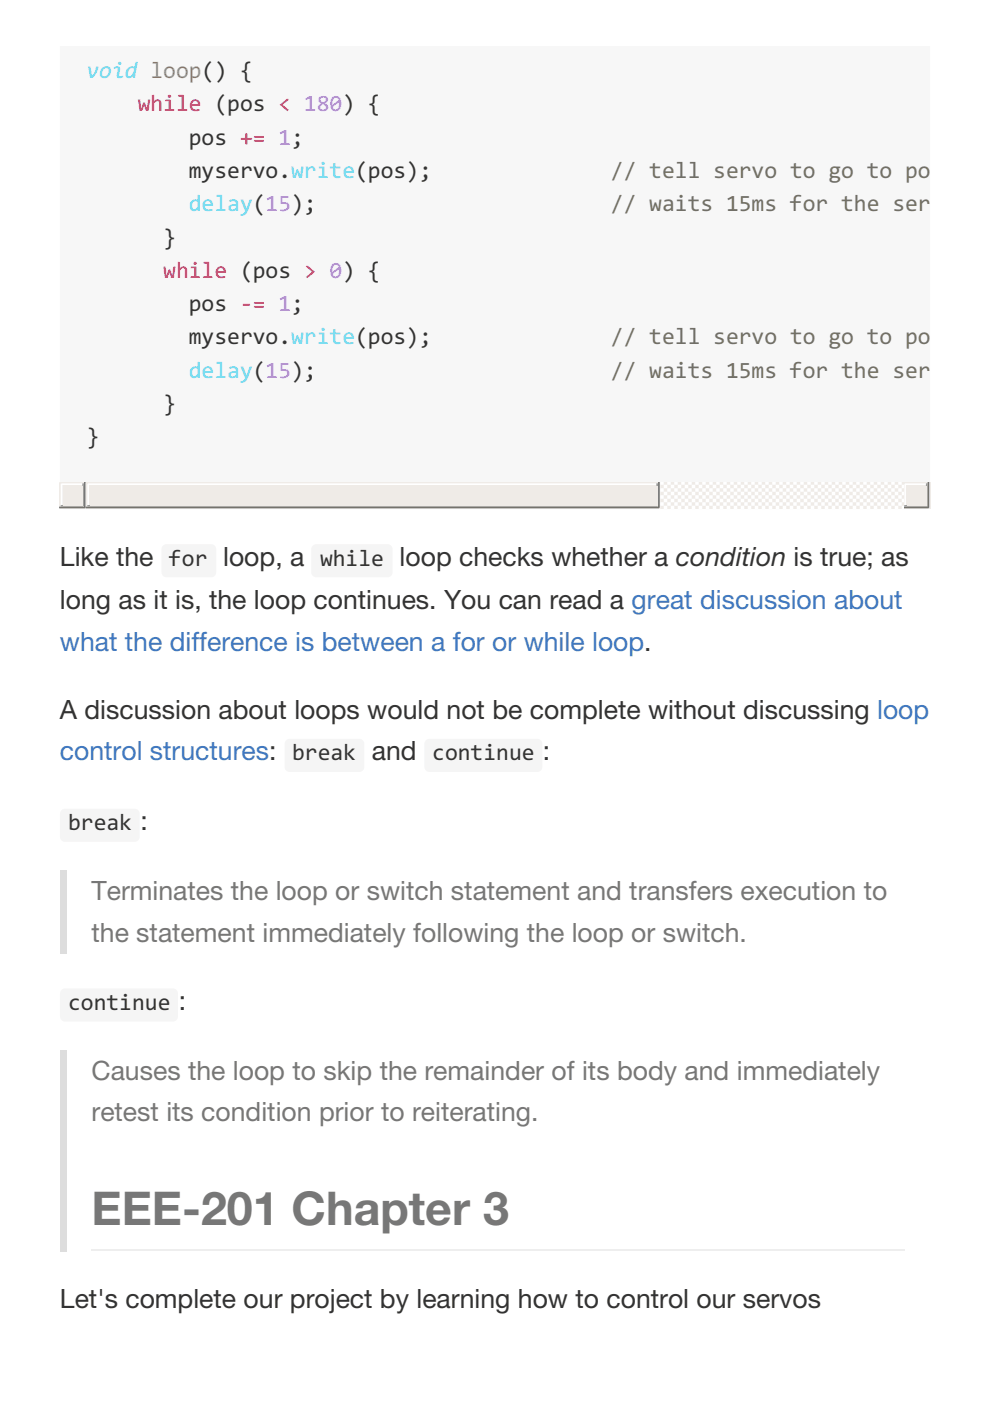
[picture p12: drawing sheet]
<svg xmlns="http://www.w3.org/2000/svg" width="210mm" height="297mm" viewBox="0 0 210 297" stroke-linecap="round" stroke-linejoin="round" font-family="sans-serif">
<defs><g id="words">
<text font-size="9.9" fill="#777" x="19.4" y="259.6">EEE-201 Chapter 3</text>
<g font-size="5.6" fill="#333">
<text x="12.7" y="119.9">Like the</text>
<text x="47.3" y="119.9">loop, a</text>
<text x="84.7" y="119.9">loop checks whether a condition is true; as</text>
<text x="12.7" y="129.1">long as it is, the loop continues. You can read a great discussion about</text>
<text x="12.7" y="152.4">A discussion about loops would not be complete without discussing loop</text>
<text x="78.8" y="161.2">and</text>
<text x="115.1" y="161.2">:</text>
<text x="29.8" y="176">:</text>
<text x="37.9" y="214.1">:</text>
<text x="12.7" y="277.3">Let's complete our project by learning how to control our servos</text>
</g>
<g font-size="5.6" fill="#4078c0">
<text x="12.7" y="137.9">what the difference is between a for or while loop.</text>
<text x="12.7" y="161.2">control structures:</text>
</g>
<g font-size="5.6" fill="#777">
<text x="19.4" y="190.9">Terminates the loop or switch statement and transfers execution to</text>
<text x="19.4" y="199.7">the statement immediately following the loop or switch.</text>
<text x="19.4" y="229">Causes the loop to skip the remainder of its body and immediately</text>
<text x="19.4" y="237.8">retest its condition prior to reiterating.</text>
</g>
<g font-size="4.9" fill="#66d9ef">
<text x="18.3" y="16.6">void loop() {</text>
<text x="40" y="44.8">delay(15);</text>
<text x="40" y="80.1">delay(15);</text>
</g>
<g font-size="4.9" fill="#f92672">
<text x="29.2" y="23.6">while (pos &lt; 180) {</text>
<text x="34.6" y="58.9">while (pos &gt; 0) {</text>
</g>
<g font-size="4.9" fill="#333">
<text x="40" y="30.7">pos += 1;</text>
<text x="40" y="37.7">myservo.write(pos);</text>
<text x="34.6" y="51.9">}</text>
<text x="40" y="66">pos -= 1;</text>
<text x="40" y="73">myservo.write(pos);</text>
<text x="34.6" y="87.1">}</text>
<text x="18.3" y="94.2">}</text>
<text x="35.9" y="119.9">for</text>
<text x="67.9" y="119.9">while</text>
<text x="61.9" y="161.2">break</text>
<text x="91.7" y="161.2">continue</text>
<text x="14.4" y="176">break</text>
<text x="14.4" y="214.1">continue</text>
</g>
<g font-size="4.9" fill="#75715e">
<text x="129.5" y="37.7">// tell servo to go to po</text>
<text x="129.5" y="44.8">// waits 15ms for the ser</text>
<text x="129.5" y="73">// tell servo to go to po</text>
<text x="129.5" y="80.1">// waits 15ms for the ser</text>
</g>
</g></defs>
<path d="M12.7 9.8h184.5v97.1a1.06 1.06 0 0 1-1.1 1h-182.3a1.06 1.06 0 0 1-1.1-1z" fill-rule="evenodd" fill="#f7f7f7"/>
<path d="M12.7 102.3h184.5v5.6h-184.5z" fill="#efebe7"/>
<path d="M17.6 102.3h-4.9v4.9" fill="none" stroke="#efebe7" stroke-width=".35"/>
<path d="M18 102.3v5.3h-5.3" fill="none" stroke="#767472" stroke-width=".35"/>
<path d="M17.3 102.7h-4.2v4.2" fill="none" stroke="#fff" stroke-width=".35"/>
<path d="M17.6 102.7v4.5h-4.5" fill="none" stroke="#9f9d9a" stroke-width=".35"/>
<path d="M13.4 103h4.2v4.2h-4.2z" fill="#efebe7"/>
<path d="M196.5 102.3h-4.9v4.9" fill="none" stroke="#efebe7" stroke-width=".35"/>
<path d="M196.8 102.3v5.3h-5.2" fill="none" stroke="#767472" stroke-width=".35"/>
<path d="M196.1 102.7h-4.2v4.2" fill="none" stroke="#fff" stroke-width=".35"/>
<path d="M196.5 102.7v4.5h-4.6" fill="none" stroke="#9f9d9a" stroke-width=".35"/>
<path d="M192.3 103h4.2v4.2h-4.2z" fill="#efebe7"/>
<path d="M140.1 102.3h51.5v5.6h-51.5z" fill-rule="evenodd" fill="#efebe7"/>
<path d="M140.1 102.3h51.5v5.6h-51.5z" fill-rule="evenodd" fill="#fff"/>
<path d="M139.3 102.3h-121v4.9" fill="none" stroke="#efebe7" stroke-width=".35"/>
<path d="M139.7 102.3v5.3h-121.4" fill="none" stroke="#767472" stroke-width=".35"/>
<path d="M139 102.7h-120.3v4.2" fill="none" stroke="#fff" stroke-width=".35"/>
<path d="M139.3 102.7v4.5h-120.6" fill="none" stroke="#9f9d9a" stroke-width=".35"/>
<path d="M19 103h120.3v4.2h-120.3z" fill="#efebe7"/>
<g fill="#ddd">
<path d="M12.7 184.5h1.4v17.6h-1.4z"/>
<path d="M12.7 222.6h1.4v42.7h-1.4z"/>
</g>
<path d="M19.4 265.1h172.5" fill="none" stroke="#eee" stroke-width=".35"/>
<use href="#words"/>
</svg>
